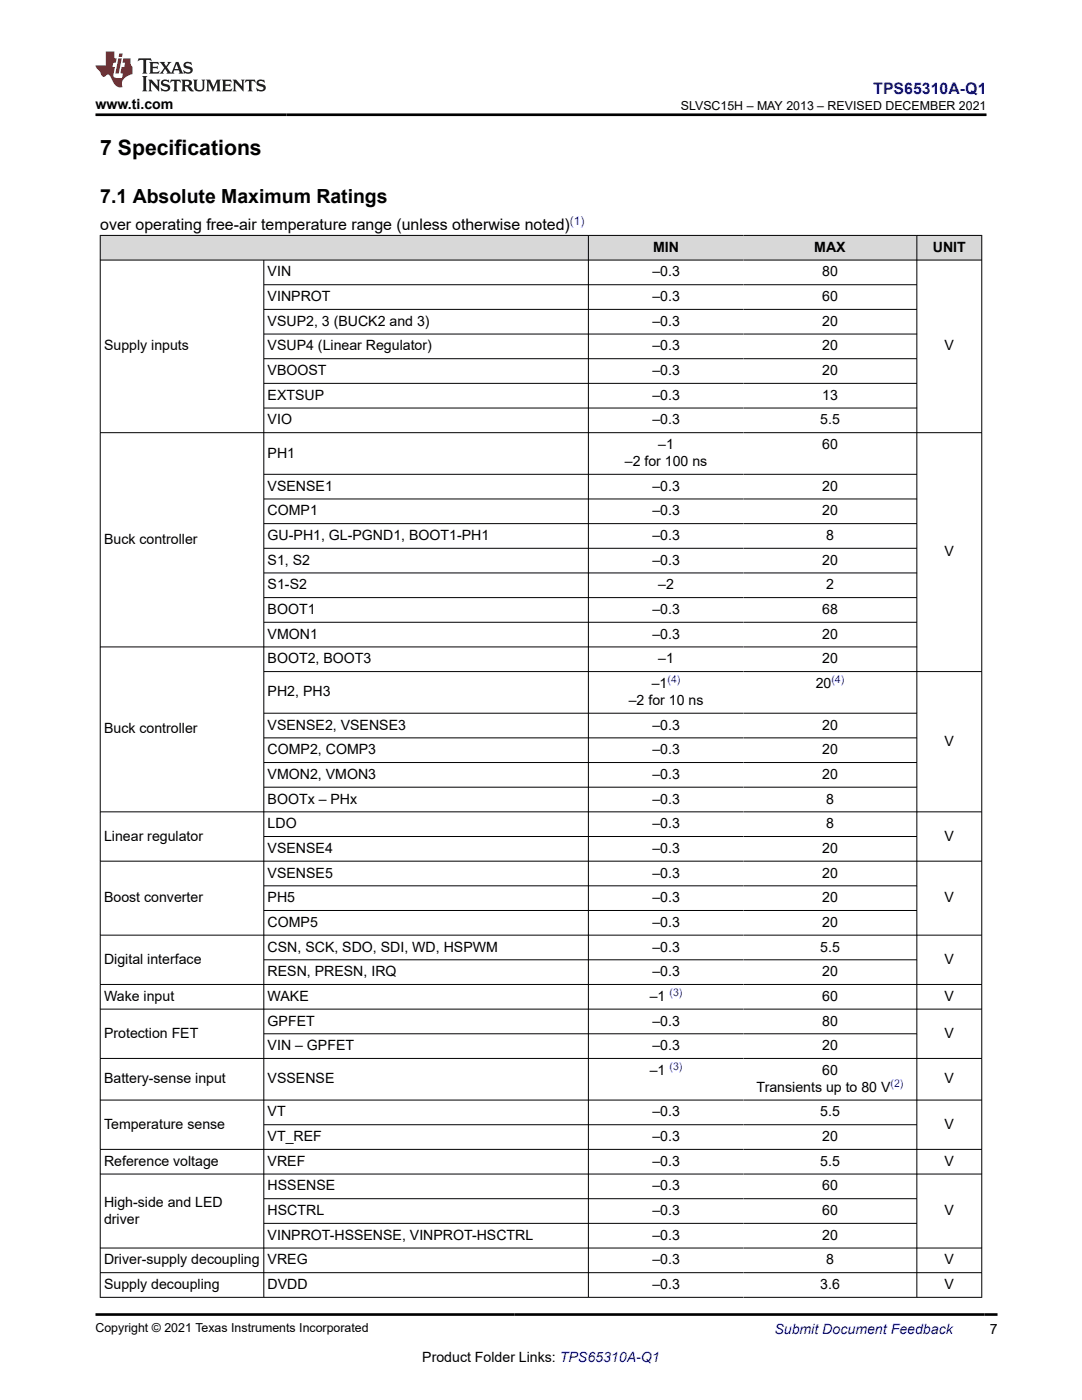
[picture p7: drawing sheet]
<svg xmlns="http://www.w3.org/2000/svg" width="216mm" height="279mm" viewBox="0 0 216 279" stroke-linecap="round" stroke-linejoin="round" font-family="sans-serif">
<defs><g id="words">
<text font-size="4.2" x="20" y="30.9">7 Specifications</text>
<text font-size="3.9" x="20" y="40.5">7.1 Absolute Maximum Ratings</text>
<text font-size="3.2" fill="#00f" x="174.3" y="18.7">TPS65310A-Q1</text>
<text font-size="3.2" x="20" y="45.9">over operating free-air temperature range (unless otherwise noted)</text>
<g font-size="2.8">
<text x="19.1" y="21.8">www.ti.com</text>
<text x="130.3" y="50.3">MIN</text>
<text x="162.5" y="50.3">MAX</text>
<text x="186.1" y="50.3">UNIT</text>
<text x="53.4" y="55.2">VIN</text>
<text x="130.2" y="55.2">–0.3</text>
<text x="164.1" y="55.2">80</text>
<text x="53.4" y="60.1">VINPROT</text>
<text x="53.4" y="65">VSUP2, 3 (BUCK2 and 3)</text>
<text x="130.2" y="60.1">–0.3</text>
<text x="130.2" y="65">–0.3</text>
<text x="164.1" y="60.1">60</text>
<text x="164.1" y="65">20</text>
<text x="20.8" y="69.9">Supply inputs</text>
<text x="53.4" y="69.9">VSUP4 (Linear Regulator)</text>
<text x="130.2" y="69.9">–0.3</text>
<text x="164.1" y="69.9">20</text>
<text x="188.5" y="69.9">V</text>
<text x="53.4" y="74.9">VBOOST</text>
<text x="130.2" y="74.9">–0.3</text>
<text x="164.1" y="74.9">20</text>
<text x="53.4" y="79.8">EXTSUP</text>
<text x="130.2" y="79.8">–0.3</text>
<text x="164.1" y="79.8">13</text>
<text x="53.4" y="84.7">VIO</text>
<text x="130.2" y="84.7">–0.3</text>
<text x="131.3" y="89.6">–1</text>
<text x="163.7" y="84.7">5.5</text>
<text x="164.1" y="89.6">60</text>
<text x="53.4" y="91.3">PH1</text>
<text x="124.7" y="93">–2 for 100 ns</text>
<text x="53.4" y="97.9">VSENSE1</text>
<text x="130.2" y="97.9">–0.3</text>
<text x="164.1" y="97.9">20</text>
<text x="53.4" y="102.9">COMP1</text>
<text x="53.4" y="107.8">GU-PH1, GL-PGND1, BOOT1-PH1</text>
<text x="130.2" y="102.9">–0.3</text>
<text x="130.2" y="107.8">–0.3</text>
<text x="164.1" y="102.9">20</text>
<text x="164.8" y="107.8">8</text>
<text x="20.8" y="108.5">Buck controller</text>
<text x="53.4" y="112.7">S1, S2</text>
<text x="130.2" y="112.7">–0.3</text>
<text x="164.1" y="112.7">20</text>
<text x="188.5" y="111">V</text>
<text x="53.4" y="117.6">S1-S2</text>
<text x="131.3" y="117.6">–2</text>
<text x="164.8" y="117.6">2</text>
<text x="53.4" y="122.5">BOOT1</text>
<text x="130.2" y="122.5">–0.3</text>
<text x="164.1" y="122.5">68</text>
<text x="53.4" y="127.5">VMON1</text>
<text x="130.2" y="127.5">–0.3</text>
<text x="164.1" y="127.5">20</text>
<text x="53.4" y="132.4">BOOT2, BOOT3</text>
<text x="130.1" y="137.3">–1</text>
<text x="131.3" y="132.4">–1</text>
<text x="162.8" y="137.3">20</text>
<text x="164.1" y="132.4">20</text>
<text x="53.4" y="139">PH2, PH3</text>
<text x="125.5" y="140.7">–2 for 10 ns</text>
<text x="20.8" y="146.4">Buck controller</text>
<text x="53.4" y="145.6">VSENSE2, VSENSE3</text>
<text x="130.2" y="145.6">–0.3</text>
<text x="164.1" y="145.6">20</text>
<text x="188.5" y="148.8">V</text>
<text x="53.4" y="150.5">COMP2, COMP3</text>
<text x="53.4" y="155.5">VMON2, VMON3</text>
<text x="130.2" y="150.5">–0.3</text>
<text x="130.2" y="155.5">–0.3</text>
<text x="164.1" y="150.5">20</text>
<text x="164.1" y="155.5">20</text>
<text x="53.4" y="160.4">BOOTx – PHx</text>
<text x="130.2" y="160.4">–0.3</text>
<text x="164.8" y="160.4">8</text>
<text x="20.8" y="167.8">Linear regulator</text>
<text x="53.4" y="165.3">LDO</text>
<text x="130.2" y="165.3">–0.3</text>
<text x="164.8" y="165.3">8</text>
<text x="188.5" y="167.8">V</text>
<text x="53.4" y="170.2">VSENSE4</text>
<text x="130.2" y="170.2">–0.3</text>
<text x="164.1" y="170.2">20</text>
<text x="53.4" y="175.1">VSENSE5</text>
<text x="130.2" y="175.1">–0.3</text>
<text x="164.1" y="175.1">20</text>
<text x="20.8" y="180.1">Boost converter</text>
<text x="53.4" y="180.1">PH5</text>
<text x="53.4" y="185">COMP5</text>
<text x="130.2" y="180.1">–0.3</text>
<text x="130.2" y="185">–0.3</text>
<text x="164.1" y="180.1">20</text>
<text x="164.1" y="185">20</text>
<text x="188.5" y="180.1">V</text>
<text x="53.4" y="189.9">CSN, SCK, SDO, SDI, WD, HSPWM</text>
<text x="130.2" y="189.9">–0.3</text>
<text x="163.7" y="189.9">5.5</text>
<text x="20.8" y="192.4">Digital interface</text>
<text x="53.4" y="194.8">RESN, PRESN, IRQ</text>
<text x="130.2" y="194.8">–0.3</text>
<text x="164.1" y="194.8">20</text>
<text x="188.5" y="192.4">V</text>
<text x="20.8" y="199.7">Wake input</text>
<text x="53.4" y="199.7">WAKE</text>
<text x="129.7" y="199.7">–1</text>
<text x="164.1" y="199.7">60</text>
<text x="188.5" y="199.7">V</text>
<text x="20.8" y="207.1">Protection FET</text>
<text x="53.4" y="204.7">GPFET</text>
<text x="53.4" y="209.6">VIN – GPFET</text>
<text x="130.2" y="204.7">–0.3</text>
<text x="130.2" y="209.6">–0.3</text>
<text x="164.1" y="204.7">80</text>
<text x="164.1" y="209.6">20</text>
<text x="188.5" y="207.1">V</text>
<text x="129.7" y="214.5">–1</text>
<text x="164.1" y="214.5">60</text>
<text x="20.8" y="216.2">Battery-sense input</text>
<text x="53.4" y="216.2">VSSENSE</text>
<text x="151" y="217.9">Transients up to 80 V</text>
<text x="188.5" y="216.2">V</text>
<text x="20.8" y="225.3">Temperature sense</text>
<text x="53.4" y="222.8">VT</text>
<text x="53.4" y="227.7">VT_REF</text>
<text x="130.2" y="222.8">–0.3</text>
<text x="130.2" y="227.7">–0.3</text>
<text x="163.7" y="222.8">5.5</text>
<text x="164.1" y="227.7">20</text>
<text x="188.5" y="225.3">V</text>
<text x="20.8" y="232.7">Reference voltage</text>
<text x="53.4" y="232.7">VREF</text>
<text x="130.2" y="232.7">–0.3</text>
<text x="163.7" y="232.7">5.5</text>
<text x="188.5" y="232.7">V</text>
<text x="53.4" y="237.6">HSSENSE</text>
<text x="130.2" y="237.6">–0.3</text>
<text x="164.1" y="237.6">60</text>
<text x="20.8" y="240.8">High-side and LED</text>
<text x="20.8" y="244.2">driver</text>
<text x="53.4" y="242.5">HSCTRL</text>
<text x="130.2" y="242.5">–0.3</text>
<text x="164.1" y="242.5">60</text>
<text x="188.5" y="242.5">V</text>
<text x="53.4" y="247.4">VINPROT-HSSENSE, VINPROT-HSCTRL</text>
<text x="130.2" y="247.4">–0.3</text>
<text x="164.1" y="247.4">20</text>
<text x="20.8" y="252.3">Driver-supply decoupling</text>
<text x="20.8" y="257.3">Supply decoupling</text>
<text x="53.4" y="252.3">VREG</text>
<text x="53.4" y="257.3">DVDD</text>
<text x="130.2" y="252.3">–0.3</text>
<text x="130.2" y="257.3">–0.3</text>
<text x="163.7" y="257.3">3.6</text>
<text x="164.8" y="252.3">8</text>
<text x="188.5" y="252.3">V</text>
<text x="188.5" y="257.3">V</text>
<text x="197.5" y="266.1">7</text>
<text x="84.3" y="271.7">Product Folder Links: TPS65310A-Q1</text>
</g>
<text font-size="2.8" fill="#00f" x="154.5" y="266.2">Submit Document Feedback</text>
<g font-size="2.5">
<text x="135.9" y="21.9">SLVSC15H – MAY 2013 – REVISED DECEMBER 2021</text>
<text x="19.1" y="265.9">Copyright © 2021 Texas Instruments Incorporated</text>
</g>
<text font-size="2.4" fill="#00f" x="113.7" y="44.9">(1)</text>
<g font-size="2.1" fill="#00f">
<text x="133.2" y="136.4">(4)</text>
<text x="165.9" y="136.4">(4)</text>
<text x="133.6" y="198.8">(3)</text>
<text x="133.6" y="213.6">(3)</text>
<text x="177.7" y="217">(2)</text>
</g>
</g></defs>
<g fill="#d8d8d8">
<path d="M20 47h175.9v4.9h-175.9z" fill-rule="evenodd"/>
<path d="M20.1 47h97.2v4.8h-97.2z" fill-rule="evenodd"/>
<path d="M117.5 47h30.9v4.8h-30.9z" fill-rule="evenodd"/>
<path d="M148.4 47h34.5v4.8h-34.5z" fill-rule="evenodd"/>
<path d="M183 47h12.8v4.8h-12.8z" fill-rule="evenodd"/>
</g>
<g fill="none" stroke="#000" stroke-width=".2">
<path d="M19.9 47h176.1M19.9 51.9h176.1M20 46.9v212.1M52.6 51.9v207.1M52.6 56.8h130.4M117.4 46.9v212.1M182.9 46.9v212.1M195.9 46.9v212.1M52.6 61.7h130.4M52.6 66.7h130.4M52.6 71.6h130.4M52.6 76.5h130.4"/>
<path d="M19.9 86.4h176.1M52.6 81.4h130.4M52.6 94.7h130.4M52.6 99.6h130.4M52.6 104.5h130.4M52.6 109.4h130.4M52.6 114.3h130.4M52.6 119.3h130.4M52.6 134h143.4M52.6 124.2h130.4M183 129.1h-163.1M52.6 142.3h130.4"/>
<path d="M52.6 147.3h130.4M52.6 152.2h130.4M52.6 157.1h130.4M19.9 171.9h176.1M52.6 166.9h130.4M52.6 176.8h130.4M196 162h-176.1M19.9 186.6h176.1M19.9 196.5h176.1M52.6 181.7h130.4M52.6 191.5h130.4M19.9 201.4h176.1"/>
<path d="M19.9 211.2h176.1M19.9 219.5h176.1M52.6 206.3h130.4M19.9 229.4h176.1M19.9 234.3h176.1M52.6 224.5h130.4M52.6 239.2h130.4M19.9 249.1h176.1M19.9 254h176.1M19.9 258.9h176.1M52.6 244.1h130.4"/>
</g>
<path d="M27.7 11.6l-.2 .6 .5-.2h.6v.1v2.2l-.2 .4h1l-.2-.4v-2.2v-.1h.5l.5 .2-.1-.6zM29.8 12.4l.2 .3v1.6l-.2 .4h1.9l.1-.6a1.08 1.08 0 0 1-1.3 .2v-.7h.6l.4 .2v-.7l-.4 .2h-.6v-.5l.2-.2a1 1 0 0 1 1 .3l-.1-.5zM31.8 12.4l1 1.1-1 1.2h.9l-.2-.2 .4-.8 .5 .8-.2 .2h1.6l-.2-.2 .1-.5h1l.1 .5-.1 .2h.9l-.2-.4-.8-1.9h-.5l-1 2.1-.8-1.1 .9-1h-.8l.2 .2-.5 .6-.3-.6 .1-.2zM35.2 12.8l.4 1h-.8zM36.8 12.5a.65 .65 0 0 0-.2 .7 .65 .65 0 0 0 .6 .5l.7 .1 .1 .3a.79 .79 0 0 1-.7 .4 .79 .79 0 0 1-.7-.5l.1 .7 .2-.1a.93 .93 0 0 0 1.1 0 .93 .93 0 0 0 .4-.9 1.46 1.46 0 0 0-1.2-.6l-.1-.3a1.09 1.09 0 0 1 1.2 .2l-.2-.6-.1 .1-.6-.2zM28.4 15.2l.2 .4v2.2l-.2 .4h1l-.2-.4v-2.2l.2-.4zM29.6 15.9l.2 .4v1.5l-.2 .4h.8l-.3-.4v-1.3l1.7 1.8v-2l.2-.4h-.8l.2 .2 .1 1.1-1.2-1.3zM32.3 16a.65 .65 0 0 0-.2 .8 .65 .65 0 0 0 .7 .4l.6 .2 .1 .2a.79 .79 0 0 1-.7 .4 .79 .79 0 0 1-.7-.5l.1 .7 .2-.1a.93 .93 0 0 0 1.1 .1 .93 .93 0 0 0 .4-1 1.46 1.46 0 0 0-1.2-.5l-.1-.4a1.09 1.09 0 0 1 1.2 .2l-.2-.6-.1 .1-.6-.1zM34.1 15.9l-.1 .6a.63 .63 0 0 1 .7-.3l.1 1.6-.3 .4h1l-.2-.4v-1.6a.66 .66 0 0 1 .8 .3l-.1-.6zM36.2 15.9l.2 .4v1.5l-.2 .4h.9l-.2-.2v-.7h.5l.1 .2a.79 .79 0 0 0 1.2 .6l-1-.9a.61 .61 0 0 0 .6-.6 .61 .61 0 0 0-.5-.7zM36.9 16.2h.2a.47 .47 0 0 1 .5 .1 .47 .47 0 0 1 .1 .5l-.2 .1-.6 .1zM38.5 15.9l.2 .2a2.27 2.27 0 0 0 .4 2 1.04 1.04 0 0 0 1.7-.7v-1.3l.2-.2h-.8l.2 .4v1.1a.6 .6 0 0 1-.6 .6 .6 .6 0 0 1-.6-.6v-1.1l.3-.4zM41.1 15.9l.2 .4v1.5l-.2 .4h.7l-.2-.4v-1.4l.9 1.9 .8-1.9v1.4l-.2 .4h1l-.3-.4v-1.5l.3-.4h-.8l-.7 1.5-.7-1.5zM44.3 15.9l.2 .4v1.5l-.2 .4h1.9l.1-.6a1.09 1.09 0 0 1-1.3 .2v-.7h.6l.4 .2v-.6l-.4 .2h-.6v-.6l.2-.1a1.01 1.01 0 0 1 1 .3l-.1-.6zM46.4 15.9l.3 .4v1.5l-.3 .4h.8l-.2-.4v-1.3l1.6 1.8v-2l.2-.4h-.7l.2 .2v1.1l-1.2-1.3zM49 15.9l-.1 .6a.63 .63 0 0 1 .8-.3v1.6l-.3 .4h1l-.2-.4v-1.6a.66 .66 0 0 1 .8 .3l-.1-.6zM51.4 16a.65 .65 0 0 0-.2 .8 .65 .65 0 0 0 .6 .4l.6 .2 .2 .2a.79 .79 0 0 1-.8 .4 .79 .79 0 0 1-.6-.5l.1 .7 .2-.1a.93 .93 0 0 0 1 .1 .93 .93 0 0 0 .5-1 1.46 1.46 0 0 0-1.3-.5l-.1-.4a1.09 1.09 0 0 1 1.3 .2l-.2-.6-.2 .1-.5-.1z" fill="#231f20"/>
<path d="M21.1 10.3v2.7h-2.1l.1 .4 .9 1a.95 .95 0 0 0 .9 .9 .59 .59 0 0 1 .6-.4 .59 .59 0 0 1 .5 .3l.4 .8a1.59 1.59 0 0 0 2.1 1.4 1.61 1.61 0 0 1 1-2.3l1-.3-.1-1.5a1.59 1.59 0 0 1-.4-1.7h-1.4l-.2 .9h.5l-.1 .9h-.5l-.2 .9v.3l.4 .1-.2 .9h-.6a.73 .73 0 0 1-1.1-.7l.3-1.5h-.5l.2-.9h.5l.2-.9h-.5v-1.3zM23.6 11.6l-.6 3.1h.7l.6-3.1zM23.8 10.7l-.1 .6h.7l.1-.6z" fill="#ed1c24"/>
<path d="M19.1 22.9h177.8M19.1 262.3h179.9" fill="none" stroke="#000" stroke-width=".53"/>
<use href="#words"/>
</svg>
